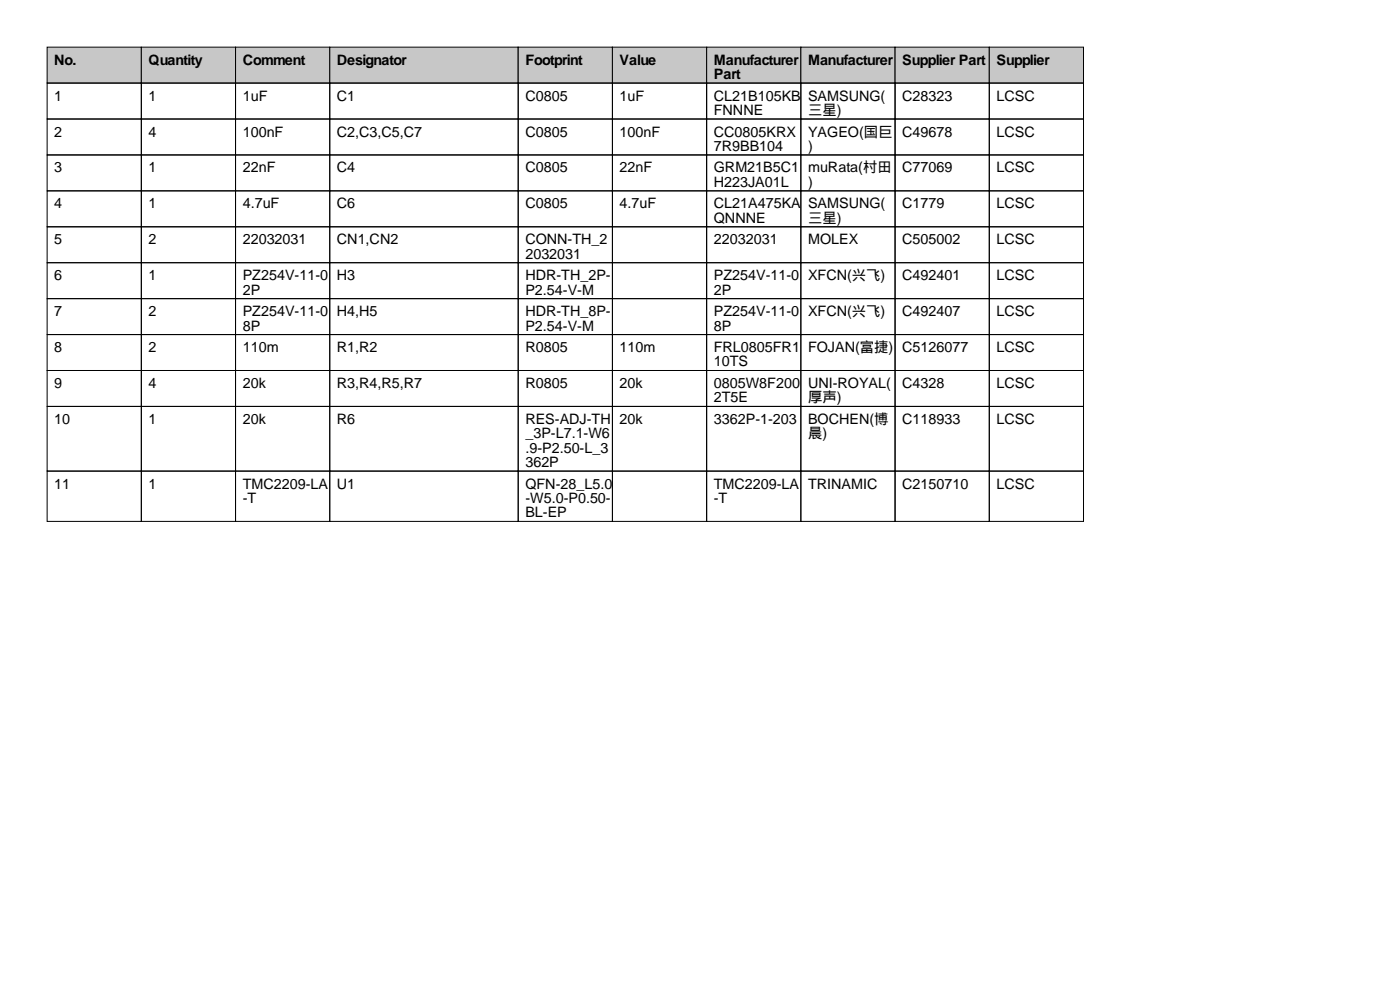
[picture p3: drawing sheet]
<svg xmlns="http://www.w3.org/2000/svg" width="297mm" height="210mm" viewBox="0 0 297 210" stroke-linecap="round" stroke-linejoin="round" font-family="sans-serif">
<defs><g id="words">
<g font-size="3">
<text x="11.5" y="13.7">No.</text>
<text x="31.5" y="13.7">Quantity</text>
<text x="51.5" y="13.7">Comment</text>
<text x="71.5" y="13.7">Designator</text>
<text x="111.5" y="13.7">Footprint</text>
<text x="131.5" y="13.7">Value</text>
<text x="151.5" y="13.7">Manufacturer</text>
<text x="151.5" y="16.8">Part</text>
<text x="171.5" y="13.7">Manufacturer</text>
<text x="191.5" y="13.7">Supplier Part</text>
<text x="211.5" y="13.7">Supplier</text>
<text x="11.5" y="21.3">1</text>
<text x="31.5" y="21.3">1</text>
<text x="51.5" y="21.3">1uF</text>
<text x="71.5" y="21.3">C1</text>
<text x="111.5" y="21.3">C0805</text>
<text x="131.5" y="21.3">1uF</text>
<text x="151.5" y="21.3">CL21B105KB</text>
<text x="171.5" y="21.3">SAMSUNG(</text>
<text x="191.5" y="21.3">C28323</text>
<text x="211.5" y="21.3">LCSC</text>
<text x="11.5" y="29">2</text>
<text x="31.5" y="29">4</text>
<text x="51.5" y="29">100nF</text>
<text x="71.5" y="29">C2,C3,C5,C7</text>
<text x="111.5" y="29">C0805</text>
<text x="131.5" y="29">100nF</text>
<text x="151.5" y="24.4">FNNNE</text>
<text x="151.5" y="29">CC0805KRX</text>
<text x="171.5" y="24.4">三星)</text>
<text x="171.5" y="29">YAGEO(国巨</text>
<text x="191.5" y="29">C49678</text>
<text x="211.5" y="29">LCSC</text>
<text x="151.5" y="32">7R9BB104</text>
<text x="171.5" y="32">)</text>
<text x="11.5" y="36.6">3</text>
<text x="31.5" y="36.6">1</text>
<text x="51.5" y="36.6">22nF</text>
<text x="71.5" y="36.6">C4</text>
<text x="111.5" y="36.6">C0805</text>
<text x="131.5" y="36.6">22nF</text>
<text x="151.5" y="36.6">GRM21B5C1</text>
<text x="151.5" y="39.6">H223JA01L</text>
<text x="171.5" y="36.6">muRata(村田</text>
<text x="171.5" y="39.6">)</text>
<text x="191.5" y="36.6">C77069</text>
<text x="211.5" y="36.6">LCSC</text>
<text x="11.5" y="44.2">4</text>
<text x="31.5" y="44.2">1</text>
<text x="51.5" y="44.2">4.7uF</text>
<text x="71.5" y="44.2">C6</text>
<text x="111.5" y="44.2">C0805</text>
<text x="131.5" y="44.2">4.7uF</text>
<text x="151.5" y="44.2">CL21A475KA</text>
<text x="151.5" y="47.2">QNNNE</text>
<text x="171.5" y="44.2">SAMSUNG(</text>
<text x="171.5" y="47.2">三星)</text>
<text x="191.5" y="44.2">C1779</text>
<text x="211.5" y="44.2">LCSC</text>
<text x="11.5" y="51.8">5</text>
<text x="31.5" y="51.8">2</text>
<text x="51.5" y="51.8">22032031</text>
<text x="71.5" y="51.8">CN1,CN2</text>
<text x="111.5" y="51.8">CONN-TH_2</text>
<text x="151.5" y="51.8">22032031</text>
<text x="171.5" y="51.8">MOLEX</text>
<text x="191.5" y="51.8">C505002</text>
<text x="211.5" y="51.8">LCSC</text>
<text x="11.5" y="59.4">6</text>
<text x="31.5" y="59.4">1</text>
<text x="51.5" y="59.4">PZ254V-11-0</text>
<text x="71.5" y="59.4">H3</text>
<text x="111.5" y="54.9">2032031</text>
<text x="111.5" y="59.4">HDR-TH_2P-</text>
<text x="151.5" y="59.4">PZ254V-11-0</text>
<text x="171.5" y="59.4">XFCN(兴飞)</text>
<text x="191.5" y="59.4">C492401</text>
<text x="211.5" y="59.4">LCSC</text>
<text x="51.5" y="62.5">2P</text>
<text x="111.5" y="62.5">P2.54-V-M</text>
<text x="151.5" y="62.5">2P</text>
<text x="11.5" y="67.1">7</text>
<text x="31.5" y="67.1">2</text>
<text x="51.5" y="67.1">PZ254V-11-0</text>
<text x="51.5" y="70.1">8P</text>
<text x="71.5" y="67.1">H4,H5</text>
<text x="111.5" y="67.1">HDR-TH_8P-</text>
<text x="111.5" y="70.1">P2.54-V-M</text>
<text x="151.5" y="67.1">PZ254V-11-0</text>
<text x="151.5" y="70.1">8P</text>
<text x="171.5" y="67.1">XFCN(兴飞)</text>
<text x="191.5" y="67.1">C492407</text>
<text x="211.5" y="67.1">LCSC</text>
<text x="11.5" y="74.7">8</text>
<text x="31.5" y="74.7">2</text>
<text x="51.5" y="74.7">110m</text>
<text x="71.5" y="74.7">R1,R2</text>
<text x="111.5" y="74.7">R0805</text>
<text x="131.5" y="74.7">110m</text>
<text x="151.5" y="74.7">FRL0805FR1</text>
<text x="151.5" y="77.7">10TS</text>
<text x="171.5" y="74.7">FOJAN(富捷)</text>
<text x="191.5" y="74.7">C5126077</text>
<text x="211.5" y="74.7">LCSC</text>
<text x="11.5" y="82.3">9</text>
<text x="31.5" y="82.3">4</text>
<text x="51.5" y="82.3">20k</text>
<text x="71.5" y="82.3">R3,R4,R5,R7</text>
<text x="111.5" y="82.3">R0805</text>
<text x="131.5" y="82.3">20k</text>
<text x="151.5" y="82.3">0805W8F200</text>
<text x="171.5" y="82.3">UNI-ROYAL(</text>
<text x="191.5" y="82.3">C4328</text>
<text x="211.5" y="82.3">LCSC</text>
<text x="11.5" y="89.9">10</text>
<text x="31.5" y="89.9">1</text>
<text x="51.5" y="89.9">20k</text>
<text x="71.5" y="89.9">R6</text>
<text x="111.5" y="89.9">RES-ADJ-TH</text>
<text x="131.5" y="89.9">20k</text>
<text x="151.5" y="85.3">2T5E</text>
<text x="151.5" y="89.9">3362P-1-203</text>
<text x="171.5" y="85.3">厚声)</text>
<text x="171.5" y="89.9">BOCHEN(博</text>
<text x="191.5" y="89.9">C118933</text>
<text x="211.5" y="89.9">LCSC</text>
<text x="111.5" y="93">_3P-L7.1-W6</text>
<text x="171.5" y="93">晨)</text>
<text x="111.5" y="96">.9-P2.50-L_3</text>
<text x="111.5" y="99.1">362P</text>
<text x="11.5" y="103.6">11</text>
<text x="31.5" y="103.6">1</text>
<text x="51.5" y="103.6">TMC2209-LA</text>
<text x="51.5" y="106.7">-T</text>
<text x="71.5" y="103.6">U1</text>
<text x="111.5" y="103.6">QFN-28_L5.0</text>
<text x="111.5" y="106.7">-W5.0-P0.50-</text>
<text x="151.5" y="103.6">TMC2209-LA</text>
<text x="151.5" y="106.7">-T</text>
<text x="171.5" y="103.6">TRINAMIC</text>
<text x="191.5" y="103.6">C2150710</text>
<text x="211.5" y="103.6">LCSC</text>
<text x="111.5" y="109.7">BL-EP</text>
</g>
</g></defs>
<g fill="#c7c7c7" stroke="#000" stroke-width=".21">
<path d="M10 10h20v7.6h-20z"/>
<path d="M30 10h20v7.6h-20z"/>
<path d="M50 10h20v7.6h-20z"/>
<path d="M70 10h40v7.6h-40z"/>
<path d="M110 10h20v7.6h-20z"/>
<path d="M130 10h20v7.6h-20z"/>
<path d="M150 10h20v7.6h-20z"/>
<path d="M170 10h20v7.6h-20z"/>
<path d="M190 10h20v7.6h-20z"/>
<path d="M210 10h20v7.6h-20z"/>
</g>
<g fill="none" stroke="#000" stroke-width=".21">
<path d="M10 17.6h20v7.6h-20zM30 17.6h20v7.6h-20zM50 17.6h20v7.6h-20zM70 17.6h40v7.6h-40zM110 17.6h20v7.6h-20zM130 17.6h20v7.6h-20zM150 17.6h20v7.6h-20zM170 17.6h20v7.6h-20zM190 17.6h20v7.6h-20zM210 17.6h20v7.6h-20zM10 25.2h20v7.7h-20zM10 32.9h20v7.6h-20z"/>
<path d="M30 25.2h20v7.7h-20zM30 32.9h20v7.6h-20zM50 25.2h20v7.7h-20zM50 32.9h20v7.6h-20zM70 25.2h40v7.7h-40zM70 32.9h40v7.6h-40zM110 25.2h20v7.7h-20zM110 32.9h20v7.6h-20zM130 25.2h20v7.7h-20zM130 32.9h20v7.6h-20zM150 25.2h20v7.7h-20zM150 32.9h20v7.6h-20z"/>
<path d="M170 25.2h20v7.7h-20zM170 32.9h20v7.6h-20zM190 25.2h20v7.7h-20zM190 32.9h20v7.6h-20zM210 25.2h20v7.7h-20zM210 32.9h20v7.6h-20zM10 40.5h20v7.6h-20zM10 48.1h20v7.6h-20zM10 55.7h20v7.6h-20zM30 40.5h20v7.6h-20zM30 48.1h20v7.6h-20zM30 55.7h20v7.6h-20z"/>
<path d="M50 40.5h20v7.6h-20zM50 48.1h20v7.6h-20zM50 55.7h20v7.6h-20zM70 40.5h40v7.6h-40zM70 48.1h40v7.6h-40zM70 55.7h40v7.6h-40zM110 40.5h20v7.6h-20zM110 48.1h20v7.6h-20zM110 55.7h20v7.6h-20zM130 40.5h20v7.6h-20zM130 48.1h20v7.6h-20zM130 55.7h20v7.6h-20z"/>
<path d="M150 40.5h20v7.6h-20zM150 48.1h20v7.6h-20zM150 55.7h20v7.6h-20zM170 40.5h20v7.6h-20zM170 48.1h20v7.6h-20zM170 55.7h20v7.6h-20zM190 40.5h20v7.6h-20zM190 48.1h20v7.6h-20zM190 55.7h20v7.6h-20zM210 40.5h20v7.6h-20zM210 48.1h20v7.6h-20zM210 55.7h20v7.6h-20z"/>
<path d="M10 63.3h20v7.7h-20zM10 71h20v7.6h-20zM10 78.6h20v7.6h-20zM30 63.3h20v7.7h-20zM30 71h20v7.6h-20zM30 78.6h20v7.6h-20zM50 63.3h20v7.7h-20zM50 71h20v7.6h-20zM50 78.6h20v7.6h-20zM70 63.3h40v7.7h-40zM70 71h40v7.6h-40zM70 78.6h40v7.6h-40z"/>
<path d="M110 63.3h20v7.7h-20zM110 71h20v7.6h-20zM110 78.6h20v7.6h-20zM130 63.3h20v7.7h-20zM130 71h20v7.6h-20zM130 78.6h20v7.6h-20zM150 63.3h20v7.7h-20zM150 71h20v7.6h-20zM150 78.6h20v7.6h-20zM170 63.3h20v7.7h-20zM170 71h20v7.6h-20zM170 78.6h20v7.6h-20z"/>
<path d="M190 63.3h20v7.7h-20zM190 71h20v7.6h-20zM190 78.6h20v7.6h-20zM210 63.3h20v7.7h-20zM210 71h20v7.6h-20zM210 78.6h20v7.6h-20zM10 86.2h20v13.7h-20zM10 99.9h20v10.7h-20zM30 86.2h20v13.7h-20zM30 99.9h20v10.7h-20zM50 86.2h20v13.7h-20zM50 99.9h20v10.7h-20z"/>
<path d="M70 86.2h40v13.7h-40zM70 99.9h40v10.7h-40zM110 86.2h20v13.7h-20zM110 99.9h20v10.7h-20zM130 86.2h20v13.7h-20zM130 99.9h20v10.7h-20zM150 86.2h20v13.7h-20zM150 99.9h20v10.7h-20zM170 86.2h20v13.7h-20zM170 99.9h20v10.7h-20zM190 86.2h20v13.7h-20zM190 99.9h20v10.7h-20z"/>
<path d="M210 86.2h20v13.7h-20zM210 99.9h20v10.7h-20z"/>
</g>
<use href="#words"/>
</svg>
